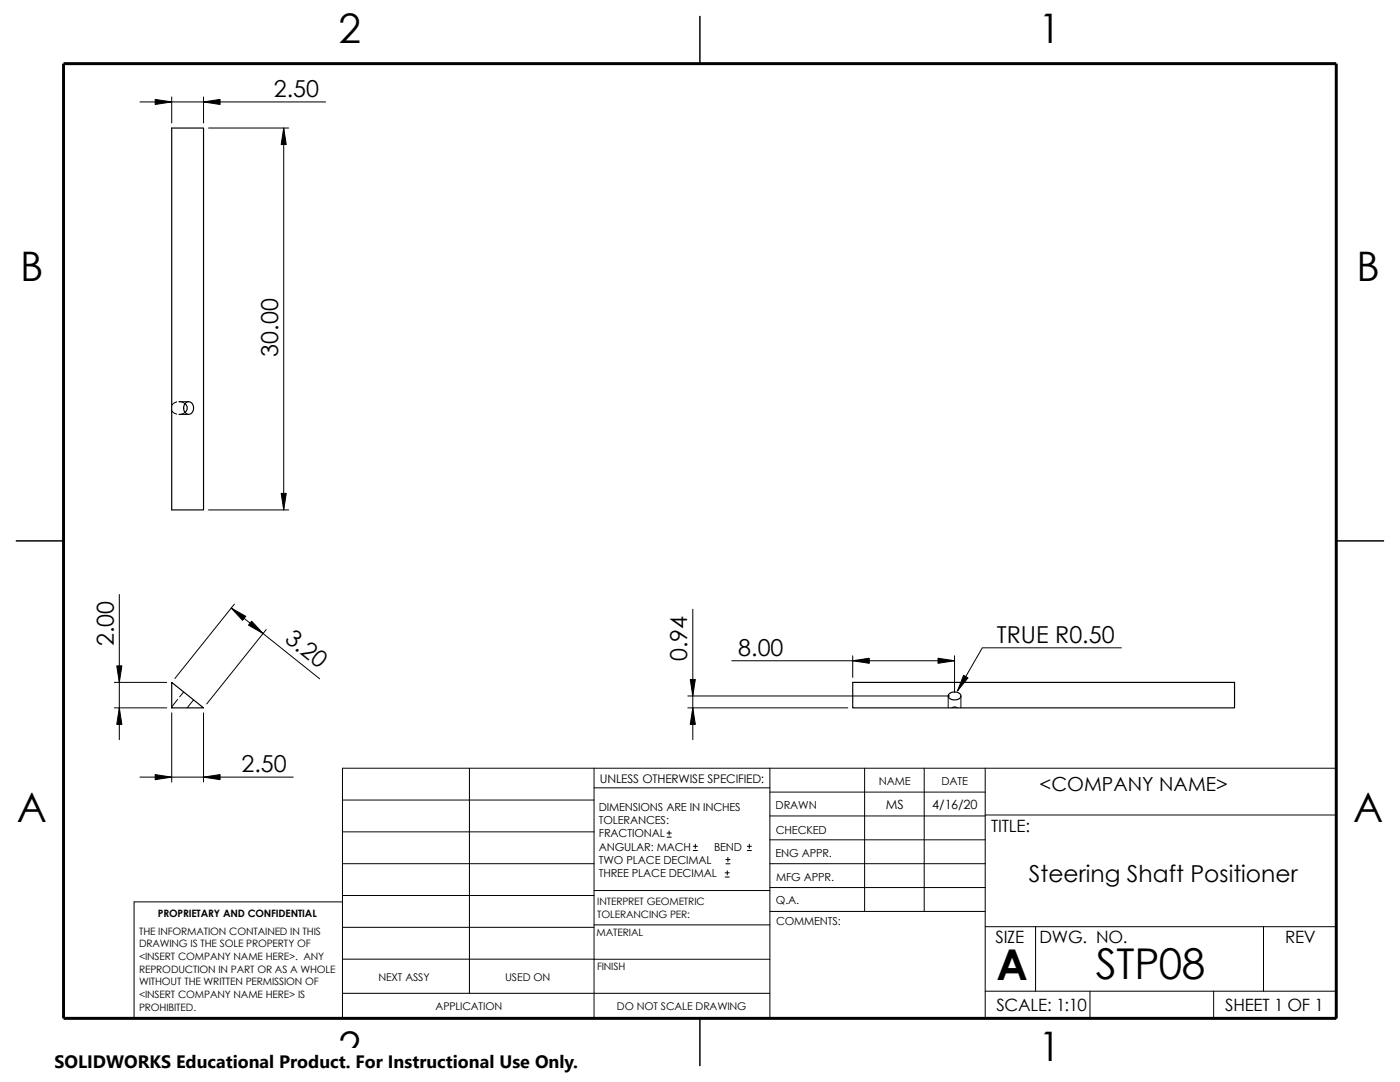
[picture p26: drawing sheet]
<svg xmlns="http://www.w3.org/2000/svg" width="279mm" height="216mm" viewBox="0 0 279 216" stroke-linecap="round" stroke-linejoin="round" font-family="sans-serif">
<defs><g id="words">
<g font-size="8.5">
<text x="198.9" y="195.5">A</text>
<text x="218.7" y="195.3">STP08</text>
</g>
<g font-size="8.1">
<text x="67.6" y="8.5">2</text>
<text x="207.3" y="8.5">1</text>
<text x="4" y="56.1">B</text>
<text x="270.7" y="56.1">B</text>
<text x="3.3" y="164.1">A</text>
<text x="270" y="164.1">A</text>
<text x="67.6" y="211.7">2</text>
<text x="207.3" y="211.7">1</text>
</g>
<g font-size="4.7">
<text x="54.6" y="19.3">2.50</text>
<text x="55.5" y="71.2" transform="rotate(-90 55.5 71.2)">30.00</text>
<text x="22.7" y="129" transform="rotate(-90 22.7 129)">2.00</text>
<text x="56.7" y="127.8" transform="rotate(39 56.7 127.8)">3.20</text>
<text x="137.2" y="131.9" transform="rotate(-90 137.2 131.9)">0.94</text>
<text x="147.3" y="130.8">8.00</text>
<text x="198.9" y="128.2">TRUE R0.50</text>
<text x="48.2" y="154.1">2.50</text>
<text x="205.3" y="175.9">Steering Shaft Positioner</text>
</g>
<text font-size="3.9" x="207.5" y="157.8">&lt;COMPANY NAME&gt;</text>
<text font-size="3.6" x="10.9" y="213">SOLIDWORKS Educational Product. For Instructional Use Only.</text>
<g font-size="3.4">
<text x="197.8" y="166">TITLE:</text>
<text x="198.7" y="188.1">SIZE</text>
<text x="207.5" y="188.1">DWG. NO.</text>
<text x="256.5" y="188.2">REV</text>
<text x="198.8" y="201.7">SCALE: 1:10</text>
<text x="244.5" y="201.7">SHEET 1 OF 1</text>
</g>
<g font-size="2.5">
<text x="176.8" y="161.5">MS</text>
<text x="186.1" y="161.5">4/16/20</text>
</g>
<text font-size="2.4" x="119.7" y="156.2">UNLESS OTHERWISE SPECIFIED:</text>
<g font-size="2.2">
<text x="119.5" y="161.8">DIMENSIONS ARE IN INCHES</text>
<text x="154.8" y="161.5">DRAWN</text>
<text x="175.4" y="156.7">NAME</text>
<text x="187.9" y="156.7">DATE</text>
<text x="119.5" y="164.4">TOLERANCES:</text>
<text x="119.5" y="167.1">FRACTIONAL</text>
<text x="154.8" y="166.3">CHECKED</text>
<text x="119.5" y="172.4">TWO PLACE DECIMAL</text>
<text x="119.5" y="169.7">ANGULAR: MACH</text>
<text x="142.5" y="169.7">BEND</text>
<text x="154.8" y="171">ENG APPR.</text>
<text x="119.5" y="175">THREE PLACE DECIMAL</text>
<text x="154.9" y="175.7">MFG APPR.</text>
<text x="154.9" y="180.4">Q.A.</text>
<text x="154.9" y="184.7">COMMENTS:</text>
</g>
<g font-size="2.1">
<text x="75.5" y="195.7">NEXT ASSY</text>
<text x="100.8" y="195.7">USED ON</text>
<text x="86.9" y="201.6">APPLICATION</text>
<text x="123.1" y="201.6">DO NOT SCALE DRAWING</text>
</g>
<g font-size="2">
<text x="31.5" y="182.9">PROPRIETARY AND CONFIDENTIAL</text>
<text x="119.2" y="183.1">TOLERANCING PER:</text>
<text x="119.2" y="180.6">INTERPRET GEOMETRIC</text>
<text x="27.7" y="186.5">THE INFORMATION CONTAINED IN THIS</text>
<text x="27.7" y="189.1">DRAWING IS THE SOLE PROPERTY OF</text>
<text x="27.7" y="191.6">&lt;INSERT COMPANY NAME HERE&gt;. ANY</text>
<text x="119.1" y="186.7">MATERIAL</text>
<text x="27.7" y="194.1">REPRODUCTION IN PART OR AS A WHOLE</text>
<text x="27.7" y="196.6">WITHOUT THE WRITTEN PERMISSION OF</text>
<text x="119.1" y="193.5">FINISH</text>
<text x="27.7" y="201.7">PROHIBITED.</text>
<text x="27.7" y="199.2">&lt;INSERT COMPANY NAME HERE&gt; IS</text>
</g>
</g></defs>
<g fill="none" stroke="#000" stroke-width=".2">
<path d="M34.3 19.3v5.2M40.6 19.3v5.2M27.9 20.3h37.1M41.6 25.5h16M56.6 25.5v76.2M34.3 82l.4 .4 .6 .2M35.3 80.2l-.6 .2-.4 .5M35.7 80.2l.9 .1 .3 .2M35.8 80.2h1.8M35.8 82.7h1.8M36.9 82.3l-.3 .2-.9 .2M23.8 118.6v29"/>
<path d="M41.6 101.7h16M22.8 136.2h10.5M35.5 139.6l-1.3 1.5M36.7 138.1l-.8 .9M38.6 139.7l-1.2 1.5M46.1 121.3l17.7 14.1M46.8 120.5l-11.9 14.9M53.1 125.6l-11.8 14.9M137.3 138.9h52.2M138.3 121.6v26M146 131.8h44.5M170.2 130.9v4.3"/>
<path d="M189.2 138.9v2.3M190.5 130.9v7M191.8 138.9v2.3M223.8 129.3h-27.8l-4.9 8.6M22.8 141.2h10.5M27.9 155.1h30.6M34.3 142.2v13.9M40.6 142.2v13.9M68.3 159.6h50.3M93.7 153.3v44.9M118.6 153.3v49.9M118.6 157.2h35"/>
<path d="M137.3 141.2h31.9M153.6 153.3v49.9M153.6 158.1h43M172.6 153.3v28.6M184.4 153.3v28.6M190 141.2l.5-.1 .6 .1M196.6 153.3v49.9M68.3 166h50.3M68.3 180h-41.5v23.2h239.9v-49.9h-198.4v49.9M68.3 172.3h50.3M68.3 178.7h50.3M118.6 177.7h35"/>
<path d="M133.1 167h.9M133.1 166.2h.9M133.5 165.8v.8M138.3 169.7h.9M138.3 168.9h.9M138.8 168.4v.9M144.7 175h.8M144.7 174.2h.8M144.9 172.4h.8M144.9 171.5h.8M145.1 173.8v.8M145.3 171.1v.8"/>
<path d="M149.1 169.7h.9M149.1 168.9h.9M149.5 168.4v.9M153.6 177.1h43M153.6 172.3h43M153.6 167.6h43M153.6 162.8h43M196.6 162.6h70.1M68.3 191.4h85.3M68.3 185h50.3M68.3 198.2h85.3M118.6 184.6h35"/>
<path d="M153.6 181.9h43M196.6 197.8h70.1M196.6 184.9h70.1M206.7 184.9v12.9M217.5 197.8v5.4M242.2 197.8v5.4M252.2 184.9v12.9"/>
</g>
<path d="M139.7 3.2v9.5M3.2 107.9h9.5M266.7 107.9h9.5M139.7 203.2v9.5" fill="none" stroke="#000" stroke-width=".3"/>
<path d="M12.7 12.7h254v190.5h-254z" fill="none" stroke="#000" stroke-width=".59"/>
<path d="M34.3 25.5h6.3v76.2h-6.3zM36.9 80.5a1.08 1.08 0 0 1 0 1.8M36.9 80.5a1.05 1.05 0 0 1 1.4-.1 1.05 1.05 0 0 1 .3 1.3 .99 .99 0 0 1-1.1 .9 .99 .99 0 0 1-.8-1.2zM34.3 136.2l6.3 5h-6.3zM170.2 136.2h76.2v5h-76.2zM189.6 138.3l.9-.2a1.18 1.18 0 0 1 1.3 .9 1.48 1.48 0 0 1-2.6-.1z" fill="none" stroke="#000" stroke-width=".23"/>
<g fill="#000" stroke="#000" stroke-width=".2">
<path d="M31 19.8l3.3 .5-3.3 .5z" fill-rule="evenodd"/>
<path d="M40.6 20.3l3.3-.5v1z" fill-rule="evenodd"/>
<path d="M56.6 25.5l.5 3.4h-1z" fill-rule="evenodd"/>
<path d="M56.1 98.4h1l-.5 3.3z" fill-rule="evenodd"/>
<path d="M23.3 132.9h1l-.5 3.3z" fill-rule="evenodd"/>
<path d="M46.1 121.3l2.9 1.7-.6 .8z" fill-rule="evenodd"/>
<path d="M50.2 124l2.3 2.4-2.9-1.7z" fill-rule="evenodd"/>
<path d="M137.8 135.6h1l-.5 3.3z" fill-rule="evenodd"/>
<path d="M170.2 131.8l3.3-.5v1.1z" fill-rule="evenodd"/>
<path d="M187.2 131.3l3.3 .5-3.3 .6z" fill-rule="evenodd"/>
<path d="M192.3 134.7l.9 .6-2.1 2.6z" fill-rule="evenodd"/>
<path d="M23.8 141.2l.5 3.3h-1z" fill-rule="evenodd"/>
<path d="M31 154.6l3.3 .5-3.3 .5z" fill-rule="evenodd"/>
<path d="M40.6 155.1l3.3-.5v1z" fill-rule="evenodd"/>
<path d="M138.3 141.2l.5 3.3h-1z" fill-rule="evenodd"/>
</g>
<path d="M10.9 209.2h104.7v6.7h-104.7z" fill="#fff"/>
<use href="#words"/>
</svg>
